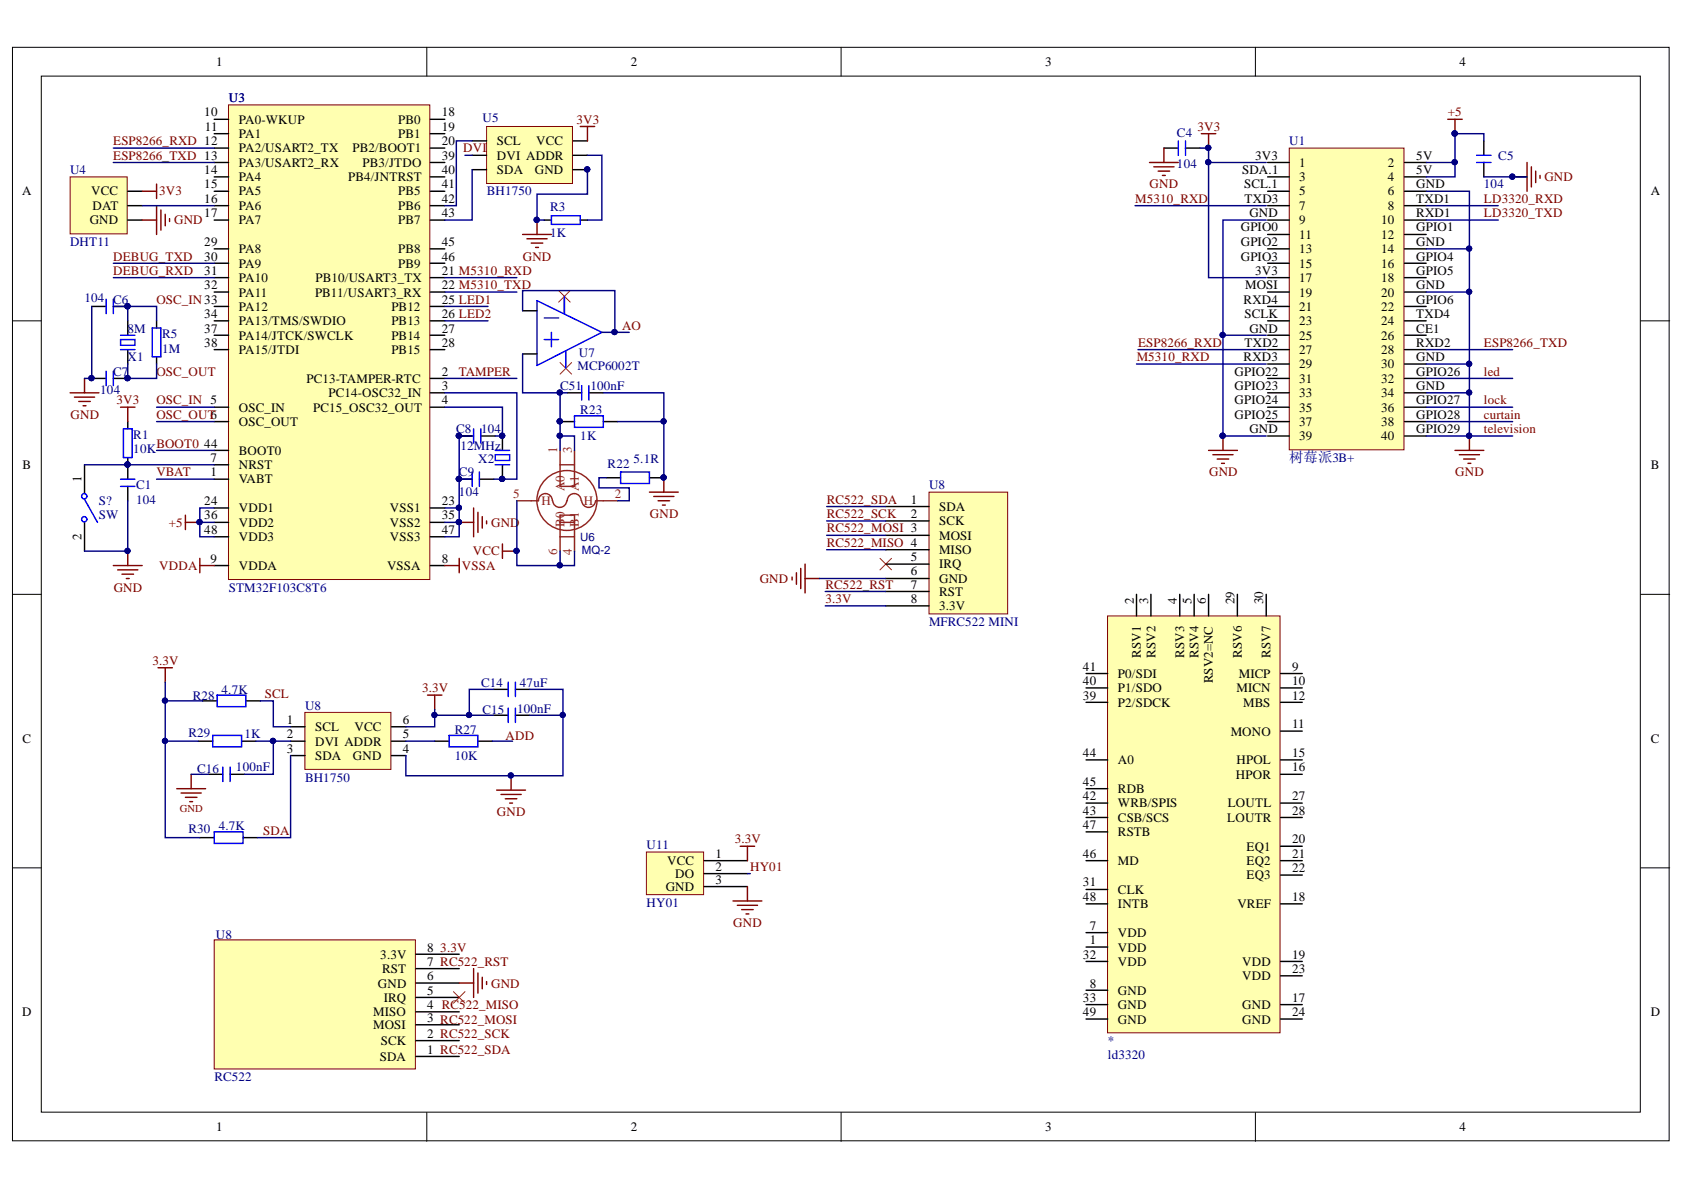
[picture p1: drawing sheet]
<svg xmlns="http://www.w3.org/2000/svg" width="297mm" height="210mm" viewBox="0 0 297 210" stroke-linecap="round" stroke-linejoin="round" font-family="sans-serif">
<defs><g id="words">
<g font-size="2.5" fill="#000080">
<text x="234.3" y="53.8">树莓派3B+</text>
<text x="227.4" y="81.5">树莓派3B+</text>
</g>
<g font-size="2.3">
<text x="38.2" y="11.7">1</text>
<text x="111.2" y="11.7">2</text>
<text x="184.3" y="11.7">3</text>
<text x="257.4" y="11.7">4</text>
<text x="36" y="20.5">10</text>
<text x="36.1" y="23.1">11</text>
<text x="42.1" y="21.8">PA0-WKUP</text>
<text x="70.2" y="21.8">PB0</text>
<text x="77.9" y="20.5">18</text>
<text x="77.9" y="23.1">19</text>
<text x="42.1" y="24.3">PA1</text>
<text x="42.1" y="26.9">PA2/USART2_TX</text>
<text x="42.1" y="29.4">PA3/USART2_RX</text>
<text x="62.2" y="26.9">PB2/BOOT1</text>
<text x="64" y="29.4">PB3/JTDO</text>
<text x="70.2" y="24.3">PB1</text>
<text x="77.9" y="25.6">20</text>
<text x="77.9" y="28.1">39</text>
<text x="87.6" y="25.6">SCL</text>
<text x="87.6" y="28.1">DVI ADDR</text>
<text x="94.6" y="25.6">VCC</text>
<text x="221.4" y="28.1">3V3</text>
<text x="229.2" y="29.4">1</text>
<text x="244.8" y="29.4">2</text>
<text x="249.8" y="28.1">5V</text>
<text x="3.9" y="34.5">A</text>
<text x="16.1" y="34.5">VCC</text>
<text x="36" y="30.7">14</text>
<text x="36" y="33.2">15</text>
<text x="36" y="35.7">16</text>
<text x="42.1" y="31.9">PA4</text>
<text x="42.1" y="34.5">PA5</text>
<text x="61.4" y="31.9">PB4/JNTRST</text>
<text x="70.2" y="34.5">PB5</text>
<text x="77.9" y="30.7">40</text>
<text x="77.9" y="33.2">41</text>
<text x="77.9" y="35.7">42</text>
<text x="87.6" y="30.7">SDA</text>
<text x="94.3" y="30.7">GND</text>
<text x="219.1" y="30.7">SDA.1</text>
<text x="219.4" y="33.2">SCL.1</text>
<text x="219.5" y="35.7">TXD3</text>
<text x="229.2" y="31.9">3</text>
<text x="229.2" y="34.5">5</text>
<text x="244.8" y="31.9">4</text>
<text x="244.8" y="34.5">6</text>
<text x="249.8" y="30.7">5V</text>
<text x="249.8" y="33.2">GND</text>
<text x="249.8" y="35.7">TXD1</text>
<text x="291.2" y="34.5">A</text>
<text x="15.8" y="39.6">GND</text>
<text x="16.3" y="37">DAT</text>
<text x="36" y="38.3">17</text>
<text x="42.1" y="37">PA6</text>
<text x="42.1" y="39.6">PA7</text>
<text x="70.2" y="37">PB6</text>
<text x="70.2" y="39.6">PB7</text>
<text x="77.9" y="38.3">43</text>
<text x="218.9" y="40.8">GPIO0</text>
<text x="220.4" y="38.3">GND</text>
<text x="229.2" y="37">7</text>
<text x="229.2" y="39.6">9</text>
<text x="243.6" y="39.6">10</text>
<text x="244.8" y="37">8</text>
<text x="249.8" y="38.3">RXD1</text>
<text x="249.8" y="40.8">GPIO1</text>
<text x="36" y="43.4">29</text>
<text x="36" y="46">30</text>
<text x="42.1" y="44.7">PA8</text>
<text x="42.1" y="47.2">PA9</text>
<text x="70.2" y="44.7">PB8</text>
<text x="70.2" y="47.2">PB9</text>
<text x="77.9" y="43.4">45</text>
<text x="77.9" y="46">46</text>
<text x="218.9" y="43.4">GPIO2</text>
<text x="218.9" y="46">GPIO3</text>
<text x="229.2" y="42.1">11</text>
<text x="229.2" y="44.7">13</text>
<text x="229.2" y="47.2">15</text>
<text x="243.6" y="42.1">12</text>
<text x="243.6" y="44.7">14</text>
<text x="243.6" y="47.2">16</text>
<text x="249.8" y="43.4">GND</text>
<text x="249.8" y="46">GPIO4</text>
<text x="36" y="48.5">31</text>
<text x="36" y="51">32</text>
<text x="42.1" y="49.8">PA10</text>
<text x="42.1" y="52.3">PA11</text>
<text x="55.6" y="52.3">PB11/USART3_RX</text>
<text x="55.7" y="49.8">PB10/USART3_TX</text>
<text x="77.9" y="48.5">21 M5310_RXD</text>
<text x="77.9" y="51">22 M5310_TXD</text>
<text x="77.9" y="53.6">25 LED1</text>
<text x="219.4" y="53.6">RXD4</text>
<text x="219.6" y="51">MOSI</text>
<text x="221.4" y="48.5">3V3</text>
<text x="229.2" y="49.8">17</text>
<text x="229.2" y="52.3">19</text>
<text x="243.6" y="49.8">18</text>
<text x="243.6" y="52.3">20</text>
<text x="249.8" y="48.5">GPIO5</text>
<text x="249.8" y="51">GND</text>
<text x="249.8" y="53.6">GPIO6</text>
<text x="36" y="56.1">34</text>
<text x="36" y="58.7">37</text>
<text x="42.1" y="54.9">PA12</text>
<text x="42.1" y="57.4">PA13/TMS/SWDIO</text>
<text x="42.1" y="59.9">PA14/JTCK/SWCLK</text>
<text x="69" y="54.9">PB12</text>
<text x="69" y="57.4">PB13</text>
<text x="69" y="59.9">PB14</text>
<text x="77.9" y="56.1">26 LED2</text>
<text x="77.9" y="58.7">27</text>
<text x="219.5" y="56.1">SCLK</text>
<text x="220.4" y="58.7">GND</text>
<text x="229.2" y="54.9">21</text>
<text x="229.2" y="57.4">23</text>
<text x="229.2" y="59.9">25</text>
<text x="243.6" y="54.9">22</text>
<text x="243.6" y="57.4">24</text>
<text x="243.6" y="59.9">26</text>
<text x="249.8" y="56.1">TXD4</text>
<text x="249.8" y="58.7">CE1</text>
<text x="36" y="61.2">38</text>
<text x="42.1" y="62.5">PA15/JTDI</text>
<text x="69" y="62.5">PB15</text>
<text x="77.9" y="61.2">28</text>
<text x="219.4" y="63.7">RXD3</text>
<text x="219.5" y="61.2">TXD2</text>
<text x="229.2" y="62.5">27</text>
<text x="229.2" y="65">29</text>
<text x="243.6" y="62.5">28</text>
<text x="243.6" y="65">30</text>
<text x="249.8" y="61.2">RXD2</text>
<text x="249.8" y="63.7">GND</text>
<text x="54.1" y="67.5">PC13-TAMPER-RTC</text>
<text x="57.9" y="70.1">PC14-OSC32_IN</text>
<text x="77.9" y="71.3">4</text>
<text x="77.9" y="68.8">3</text>
<text x="77.9" y="66.3">2</text>
<text x="217.8" y="66.3">GPIO22</text>
<text x="217.8" y="68.8">GPIO23</text>
<text x="217.8" y="71.3">GPIO24</text>
<text x="229.2" y="67.5">31</text>
<text x="229.2" y="70.1">33</text>
<text x="243.6" y="67.5">32</text>
<text x="243.6" y="70.1">34</text>
<text x="249.8" y="66.3">GPIO26</text>
<text x="249.8" y="68.8">GND</text>
<text x="249.8" y="71.3">GPIO27</text>
<text x="42.1" y="72.6">OSC_IN</text>
<text x="42.1" y="75.1">OSC_OUT</text>
<text x="55.2" y="72.6">PC15_OSC32_OUT</text>
<text x="217.8" y="73.9">GPIO25</text>
<text x="220.4" y="76.4">GND</text>
<text x="229.2" y="72.6">35</text>
<text x="229.2" y="75.1">37</text>
<text x="229.2" y="77.7">39</text>
<text x="243.6" y="72.6">36</text>
<text x="243.6" y="75.1">38</text>
<text x="243.6" y="77.7">40</text>
<text x="249.8" y="73.9">GPIO28</text>
<text x="249.8" y="76.4">GPIO29</text>
<text x="4" y="82.7">B</text>
<text x="36" y="78.9">44</text>
<text x="37.1" y="81.5">7</text>
<text x="42.1" y="82.7">NRST</text>
<text x="42.1" y="80.2">BOOT0</text>
<text x="291.2" y="82.7">B</text>
<text x="14.4" y="85" transform="rotate(-90 14.4 85)">1</text>
<text x="36" y="89.1">24</text>
<text x="37.1" y="84">1</text>
<text x="42.1" y="85.3">VABT</text>
<text x="77.9" y="89.1">23</text>
<text x="160.7" y="88.8">1</text>
<text x="14.4" y="95.3" transform="rotate(-90 14.4 95.3)">2</text>
<text x="36" y="94.2">48</text>
<text x="36" y="91.6">36</text>
<text x="42.1" y="95.4">VDD3</text>
<text x="42.1" y="92.9">VDD2</text>
<text x="42.1" y="90.4">VDD1</text>
<text x="68.8" y="95.4">VSS3</text>
<text x="68.8" y="92.9">VSS2</text>
<text x="68.8" y="90.4">VSS1</text>
<text x="77.9" y="94.2">47</text>
<text x="77.9" y="91.6">35</text>
<text x="160.7" y="91.4">2</text>
<text x="165.6" y="90.1">SDA</text>
<text x="165.6" y="92.6">SCK</text>
<text x="165.6" y="95.2">MOSI</text>
<text x="37.1" y="99.2">9</text>
<text x="42.1" y="100.5">VDDA</text>
<text x="68.3" y="100.5">VSSA</text>
<text x="77.9" y="99.2">8</text>
<text x="160.7" y="99">5</text>
<text x="160.7" y="101.5">6</text>
<text x="165.6" y="97.7">MISO</text>
<text x="165.6" y="100.2">IRQ</text>
<text x="160.7" y="103.9">7</text>
<text x="160.7" y="106.4">8</text>
<text x="165.6" y="102.8">GND</text>
<text x="165.6" y="105.1">RST</text>
<text x="165.6" y="107.7">3.3V</text>
<text x="200" y="106.6" transform="rotate(-90 200 106.6)">2</text>
<text x="202.5" y="106.6" transform="rotate(-90 202.5 106.6)">3</text>
<text x="207.6" y="106.6" transform="rotate(-90 207.6 106.6)">4</text>
<text x="210.1" y="106.6" transform="rotate(-90 210.1 106.6)">5</text>
<text x="212.7" y="106.6" transform="rotate(-90 212.7 106.6)">6</text>
<text x="217.8" y="106.6" transform="rotate(-90 217.8 106.6)">29</text>
<text x="222.8" y="106.6" transform="rotate(-90 222.8 106.6)">30</text>
<text x="191" y="118.3">41</text>
<text x="197.2" y="119.6">P0/SDI</text>
<text x="201.3" y="116" transform="rotate(-90 201.3 116)">RSV1</text>
<text x="203.8" y="116" transform="rotate(-90 203.8 116)">RSV2</text>
<text x="208.9" y="116" transform="rotate(-90 208.9 116)">RSV3</text>
<text x="211.4" y="116" transform="rotate(-90 211.4 116)">RSV4</text>
<text x="218.5" y="119.6">MICP</text>
<text x="219" y="116" transform="rotate(-90 219 116)">RSV6</text>
<text x="224.1" y="116" transform="rotate(-90 224.1 116)">RSV7</text>
<text x="227.9" y="118.3">9</text>
<text x="191" y="120.9">40</text>
<text x="191" y="123.4">39</text>
<text x="197.2" y="122.1">P1/SDO</text>
<text x="197.2" y="124.7">P2/SDCK</text>
<text x="213.9" y="120.5" transform="rotate(-90 213.9 120.5)">RSV2=NC</text>
<text x="218.1" y="122.1">MICN</text>
<text x="219.3" y="124.7">MBS</text>
<text x="227.9" y="120.9">10</text>
<text x="227.9" y="123.4">12</text>
<text x="4" y="131">C</text>
<text x="50.6" y="127.7">1</text>
<text x="50.6" y="130.2">2</text>
<text x="55.6" y="129">SCL</text>
<text x="55.6" y="131.5">DVI ADDR</text>
<text x="62.5" y="129">VCC</text>
<text x="71.1" y="127.7">6</text>
<text x="71.1" y="130.2">5</text>
<text x="217.1" y="129.7">MONO</text>
<text x="227.9" y="128.5">11</text>
<text x="291.2" y="131">C</text>
<text x="50.6" y="132.8">3</text>
<text x="55.6" y="134">SDA</text>
<text x="62.3" y="134">GND</text>
<text x="71.1" y="132.8">4</text>
<text x="191" y="133.5">44</text>
<text x="197.2" y="134.8">A0</text>
<text x="218" y="137.3">HPOR</text>
<text x="218.1" y="134.8">HPOL</text>
<text x="227.9" y="133.5">15</text>
<text x="227.9" y="136.1">16</text>
<text x="191" y="138.6">45</text>
<text x="191" y="141.1">42</text>
<text x="191" y="143.7">43</text>
<text x="197.2" y="139.9">RDB</text>
<text x="197.2" y="142.4">WRB/SPIS</text>
<text x="216.6" y="142.4">LOUTL</text>
<text x="227.9" y="141.1">27</text>
<text x="227.9" y="143.7">28</text>
<text x="191" y="146.2">47</text>
<text x="197.2" y="145">CSB/SCS</text>
<text x="197.2" y="147.5">RSTB</text>
<text x="216.5" y="145">LOUTR</text>
<text x="227.9" y="148.8">20</text>
<text x="117.7" y="152.6">VCC</text>
<text x="119.1" y="154.8">DO</text>
<text x="126.2" y="151.3">1</text>
<text x="126.2" y="153.6">2</text>
<text x="126.2" y="155.9">3</text>
<text x="191" y="151.3">46</text>
<text x="197.2" y="152.6">MD</text>
<text x="219.9" y="150">EQ1</text>
<text x="219.9" y="152.6">EQ2</text>
<text x="219.9" y="155.1">EQ3</text>
<text x="227.9" y="151.3">21</text>
<text x="227.9" y="153.8">22</text>
<text x="117.4" y="157.1">GND</text>
<text x="191" y="156.4">31</text>
<text x="191" y="158.9">48</text>
<text x="197.2" y="157.6">CLK</text>
<text x="197.2" y="160.2">INTB</text>
<text x="218.3" y="160.2">VREF</text>
<text x="227.9" y="158.9">18</text>
<text x="75.4" y="167.9">8</text>
<text x="192.2" y="164.1">7</text>
<text x="192.2" y="166.6">1</text>
<text x="197.2" y="165.3">VDD</text>
<text x="197.2" y="167.9">VDD</text>
<text x="67.1" y="169.1">3.3V</text>
<text x="67.4" y="171.7">RST</text>
<text x="75.4" y="172.9">6</text>
<text x="75.4" y="170.4">7 RC522_RST</text>
<text x="191" y="169.1">32</text>
<text x="197.2" y="170.4">VDD</text>
<text x="219.1" y="170.4">VDD</text>
<text x="219.1" y="172.9">VDD</text>
<text x="227.9" y="169.1">19</text>
<text x="227.9" y="171.7">23</text>
<text x="3.9" y="179.3">D</text>
<text x="65.8" y="179.3">MISO</text>
<text x="66.7" y="174.2">GND</text>
<text x="67.7" y="176.7">IRQ</text>
<text x="75.4" y="178">4 RC522_MISO</text>
<text x="75.4" y="175.5">5</text>
<text x="191" y="176.7">33</text>
<text x="191" y="179.3">49</text>
<text x="192.2" y="174.2">8</text>
<text x="197.2" y="175.5">GND</text>
<text x="197.2" y="178">GND</text>
<text x="219.1" y="178">GND</text>
<text x="227.9" y="176.7">17</text>
<text x="227.9" y="179.3">24</text>
<text x="291.2" y="179.3">D</text>
<text x="65.8" y="181.5">MOSI</text>
<text x="67.2" y="184.3">SCK</text>
<text x="75.4" y="185.9">1 RC522_SDA</text>
<text x="75.4" y="183.1">2 RC522_SCK</text>
<text x="75.4" y="180.3">3 RC522_MOSI</text>
<text x="197.2" y="180.5">GND</text>
<text x="219.1" y="180.5">GND</text>
<text x="67" y="187.1">SDA</text>
<text x="38.2" y="199.6">1</text>
<text x="111.2" y="199.6">2</text>
<text x="184.3" y="199.6">3</text>
<text x="257.4" y="199.6">4</text>
</g>
<g font-size="2.3" fill="#000080">
<text x="40.4" y="18">U3</text>
<text x="85.1" y="21.6">U5</text>
<text x="207.6" y="24.1">C4</text>
<text x="207.6" y="29.7">104</text>
<text x="227.4" y="25.6">U1</text>
<text x="264.3" y="28.1">C5</text>
<text x="12.4" y="30.7">U4</text>
<text x="85.9" y="34.5">BH1750</text>
<text x="261.7" y="33.2">104</text>
<text x="97" y="37.3">R3</text>
<text x="97" y="41.8">1K</text>
<text x="12.4" y="43.4">DHT11</text>
<text x="14.9" y="53.3">104</text>
<text x="20" y="53.6">C6</text>
<text x="22.5" y="58.7">8M</text>
<text x="28.6" y="59.7">R5</text>
<text x="22.5" y="63.7">X1</text>
<text x="28.6" y="62.2">1M</text>
<text x="101.9" y="65.2">MCP6002T</text>
<text x="102.1" y="63">U7</text>
<text x="17.7" y="69.6">104</text>
<text x="20" y="66.3">C7</text>
<text x="98.8" y="68.8">C51</text>
<text x="104.1" y="68.8">100nF</text>
<text x="23.5" y="77.4">R1</text>
<text x="80.5" y="76.4">C8</text>
<text x="84.9" y="76.4">104</text>
<text x="102.4" y="73.1">R23</text>
<text x="102.4" y="77.7">1K</text>
<text x="23.5" y="80">10K</text>
<text x="81.2" y="79.4">12MHz</text>
<text x="84.3" y="81.7">X2</text>
<text x="107.2" y="82.5">R22</text>
<text x="111.8" y="81.7">5.1R</text>
<text x="17.4" y="89.1">S?</text>
<text x="24" y="86.3">C1</text>
<text x="24" y="88.8">104</text>
<text x="81" y="84">C9</text>
<text x="81" y="87.6">104</text>
<text x="163.9" y="86.3">U8</text>
<text x="17.4" y="91.6">SW</text>
<text x="40.4" y="104.4">STM32F103C8T6</text>
<text x="163.9" y="110.5">MFRC522 MINI</text>
<text x="34" y="123.4">R28</text>
<text x="39.1" y="122.4">4.7K</text>
<text x="53.8" y="125.2">U8</text>
<text x="84.9" y="121.1">C14</text>
<text x="85.1" y="125.9">C15</text>
<text x="91.2" y="125.7">100nF</text>
<text x="91.7" y="121.1">47uF</text>
<text x="33.2" y="130">R29</text>
<text x="43.1" y="130.2">1K</text>
<text x="80.2" y="129.5">R27</text>
<text x="34.8" y="136.3">C16</text>
<text x="41.6" y="136.1">100nF</text>
<text x="53.8" y="137.9">BH1750</text>
<text x="80.2" y="134">10K</text>
<text x="33.2" y="147">R30</text>
<text x="38.6" y="146.5">4.7K</text>
<text x="114" y="149.8">U11</text>
<text x="114" y="159.9">HY01</text>
<text x="38.1" y="165.6">U8</text>
<text x="195.4" y="184.3">*</text>
<text x="37.8" y="190.7">RC522</text>
<text x="195.4" y="186.9">ld3320</text>
</g>
<g font-size="2.3" fill="#800000">
<text x="101.7" y="21.8">3V3</text>
<text x="211.2" y="23.1">3V3</text>
<text x="255.4" y="20.5">+5</text>
<text x="20" y="25.6">ESP8266_RXD 12</text>
<text x="20" y="28.1">ESP8266_TXD 13</text>
<text x="81.7" y="26.9">DVI</text>
<text x="28.1" y="34.5">3V3</text>
<text x="200.2" y="35.7">M5310_RXD</text>
<text x="202.8" y="33.2">GND</text>
<text x="261.7" y="35.7">LD3320_RXD</text>
<text x="272.4" y="31.9">GND</text>
<text x="30.7" y="39.6">GND</text>
<text x="261.7" y="38.3">LD3320_TXD</text>
<text x="20" y="46">DEBUG_TXD</text>
<text x="92.2" y="46">GND</text>
<text x="20" y="48.5">DEBUG_RXD</text>
<text x="27.6" y="53.6">OSC_IN33</text>
<text x="109.7" y="58.1">AO</text>
<text x="200.5" y="63.7">M5310_RXD</text>
<text x="200.8" y="61.2">ESP8266_RXD</text>
<text x="261.7" y="61.2">ESP8266_TXD</text>
<text x="20.6" y="71.3">3V3</text>
<text x="27.6" y="71.3">OSC_IN 5</text>
<text x="27.6" y="66.3">OSC_OUT</text>
<text x="81" y="66.3">TAMPER</text>
<text x="261.7" y="66.3">led</text>
<text x="261.7" y="71.3">lock</text>
<text x="12.4" y="73.9">GND</text>
<text x="27.6" y="73.9">OSC_OUT6</text>
<text x="261.7" y="73.9">curtain</text>
<text x="261.7" y="76.4">television</text>
<text x="27.6" y="78.9">BOOT0</text>
<text x="27.6" y="84">VBAT</text>
<text x="145.8" y="88.8">RC522_SDA</text>
<text x="213.3" y="84">GND</text>
<text x="256.7" y="84">GND</text>
<text x="29.8" y="92.9">+5</text>
<text x="86.6" y="92.9">GND</text>
<text x="114.6" y="91.4">GND</text>
<text x="145.8" y="91.4">RC522_SCK</text>
<text x="145.8" y="93.9">RC522_MOSI 3</text>
<text x="28.1" y="100.5">VDDA</text>
<text x="81.5" y="100.5">VSSA</text>
<text x="83.4" y="98">VCC</text>
<text x="145.8" y="96.4">RC522_MISO 4</text>
<text x="20" y="104.4">GND</text>
<text x="134" y="102.8">GND</text>
<text x="145.6" y="103.9">RC522_RST</text>
<text x="145.6" y="106.4">3.3V</text>
<text x="26.9" y="117.3">3.3V</text>
<text x="46.7" y="123.1">SCL</text>
<text x="74.4" y="122.1">3.3V</text>
<text x="89.2" y="130.5">ADD</text>
<text x="87.6" y="143.9">GND</text>
<text x="46.4" y="147.2">SDA</text>
<text x="129.6" y="148.8">3.3V</text>
<text x="132.3" y="153.6">HY01</text>
<text x="77.7" y="167.9">3.3V</text>
<text x="129.3" y="163.5">GND</text>
<text x="86.6" y="174.2">GND</text>
</g>
<g font-size="2.3" fill="#8d2323">
<text x="98.3" y="80" transform="rotate(-90 98.3 80)">1</text>
<text x="100.8" y="80" transform="rotate(-90 100.8 80)">3</text>
<text x="90.5" y="87.8">5</text>
<text x="95.5" y="89.1">H</text>
<text x="99.6" y="86.5" transform="rotate(-90 99.6 86.5)">A0</text>
<text x="102.1" y="86.5" transform="rotate(-90 102.1 86.5)">A1</text>
<text x="103" y="89.1">H</text>
<text x="108.5" y="87.8">2</text>
<text x="99.6" y="92.9" transform="rotate(-90 99.6 92.9)">B0</text>
<text x="102.1" y="92.9" transform="rotate(-90 102.1 92.9)">B1</text>
<text x="98.3" y="97.9" transform="rotate(-90 98.3 97.9)">6</text>
<text x="100.8" y="97.9" transform="rotate(-90 100.8 97.9)">4</text>
</g>
<g font-size="2" fill="#000080">
<text x="102.4" y="95.5">U6</text>
<text x="102.6" y="97.8">MQ-2</text>
</g>
<text font-size="1.9" fill="#800000" x="31.7" y="143.3">GND</text>
</g></defs>
<g fill="#fff" stroke="#000" stroke-width=".18">
<path d="M2.2 8.3h292.2v192.9h-292.2z"/>
<path d="M7.3 13.4h282v182.8h-282z"/>
</g>
<path d="M75.3 8.3v5.1M148.4 8.3v5.1M221.4 8.3v5.1M2.2 56.6h5.1M289.4 56.6h5.1M2.2 104.8h5.1M289.4 104.8h5.1M2.2 153.1h5.1M289.4 153.1h5.1M75.3 196.2v5.1M148.4 196.2v5.1M221.4 196.2v5.1" fill="none" stroke="#000" stroke-width=".18"/>
<path d="M40.3 18.5h35.5v83.7h-35.5z" fill="#ffffb0" stroke="#800000" stroke-width=".18"/>
<g fill="none" stroke="#000" stroke-width=".25">
<path d="M37.8 21h2.5M37.8 23.6h2.5M37.8 26.1h2.5M37.8 28.7h2.5M37.8 31.2h2.5M37.8 33.7h2.5M37.8 36.3h2.5M37.8 38.8h2.5M75.9 21h2.6M75.9 23.6h2.6M75.9 26.1h2.6M75.9 28.7h2.6"/>
<path d="M75.9 31.2h2.6M75.9 33.7h2.6M75.9 36.3h2.6M75.9 38.8h2.6M205.3 26.1h2.5M209.1 26.1h2.6M261.7 24.9v2.5M261.7 28.7v2.5M16.2 54.1h2.5M20 54.1h2.5M22.5 56.6v2.5M27.6 56.6v1.3"/>
<path d="M37.8 43.9h2.5M37.8 46.4h2.5M37.8 49h2.5M37.8 51.5h2.5M37.8 54.1h2.5M37.8 56.6h2.5M37.8 59.1h2.5M75.9 43.9h2.6M75.9 46.4h2.6M75.9 49h2.6M75.9 51.5h2.6M75.9 54.1h2.6"/>
<path d="M75.9 56.6h2.6M75.9 59.1h2.6M16.2 66.7h2.5M20 66.7h2.5M22.5 61.7v2.5M22.5 74.4v1.2M27.6 62.9v1.3M37.8 79.4h2.5M37.8 71.8h2.5M37.8 61.7h2.5M37.8 74.4h2.5M75.9 71.8h2.6"/>
<path d="M75.9 69.3h2.6M75.9 61.7h2.6M75.9 66.7h2.6M81 76.9h2.5M84.8 76.9h2.6M88.6 76.9v2.5M14.9 82v5.1M14.9 92.1v5.1M22.5 80.7v3.8M22.5 85.8v2.5M37.8 99.8h2.5M37.8 94.7h2.5"/>
<path d="M37.8 92.1h2.5M37.8 89.6h2.5M37.8 84.5h2.5M37.8 82h2.5M75.9 99.8h2.6M75.9 94.7h2.6M75.9 92.1h2.6M75.9 89.6h2.6M80.7 84.5h2.6M84.6 84.5h2.5M88.6 82v2.5"/>
</g>
<g fill="none" stroke="#800000" stroke-width=".25">
<path d="M202.8 28.7h5M203.5 29.4h3.6M204.3 30.2h2M205 30.9h.6M205.3 26.1v2.6M211.9 23.6h2.5M213.2 23.6v2.5M255.4 21h2.5M256.6 21v2.6M266.8 31.2h2.6M269.4 28.7v5M270.1 29.4v3.6"/>
<path d="M270.9 30.2v2M271.6 30.9v.6M12.4 69.3h5.1M13.1 70h3.6M13.9 70.8h2M14.7 71.6h.5M14.9 66.7v2.6M21.3 71.8h2.5M22.5 71.8v2.6M213.2 79.4h5.1M215.7 76.9v2.5M256.6 79.4h5.1"/>
<path d="M259.2 76.9v2.5M20 99.8h5.1M22.5 97.2v2.6M32.7 90.9v2.5M32.7 92.1h2.5M35.2 98.5v2.5M35.2 99.8h2.6M78.5 99.8h2.5M81 92.1h2.5M81 98.5v2.5M83.5 89.6v5.1M84.3 90.4v3.5"/>
<path d="M85.1 91.1v2.1M85.8 91.9v.5M213.9 80.2h3.6M214.7 81h2M215.5 81.7h.5M257.4 80.2h3.6M258.2 81h2M258.9 81.7h.5M20.8 100.5h3.5M21.5 101.3h2.1M22.3 102h.5"/>
</g>
<g fill="#000080" stroke="#000080" stroke-width=".18">
<circle cx="35.2" cy="92.1" r=".46"/>
<circle cx="80.9" cy="92.1" r=".46"/>
<circle cx="22.5" cy="81.9" r=".46"/>
<circle cx="22.5" cy="97.2" r=".46"/>
<circle cx="259.1" cy="76.9" r=".46"/>
<circle cx="215.7" cy="76.9" r=".46"/>
<circle cx="256.6" cy="23.5" r=".47"/>
<circle cx="266.7" cy="31.2" r=".47"/>
<circle cx="213.1" cy="26.1" r=".46"/>
<circle cx="22.5" cy="66.7" r=".46"/>
<circle cx="16.1" cy="66.7" r=".46"/>
<circle cx="22.5" cy="54" r=".46"/>
<circle cx="88.6" cy="76.9" r=".46"/>
<circle cx="88.6" cy="84.5" r=".46"/>
<circle cx="80.9" cy="76.9" r=".46"/>
</g>
<g fill="none" stroke="#00f" stroke-width=".25">
<path d="M207.8 24.9v2.5M209.1 24.9v2.5M260.5 27.4h2.5M260.5 28.7h2.5M18.7 52.8v2.5M20 52.8v2.5M21.3 59.9h2.5v1h-2.5zM21.3 59.1h2.5M26.9 57.9h1.5v5h-1.5zM18.7 65.5v2.5M20 65.5v2.5M21.3 61.7h2.5"/>
<path d="M21.8 75.6h1.5v5.1h-1.5zM83.5 75.6v2.6M84.8 75.6v2.6M87.4 79.4h2.5M14.9 88.1l2.3 4M21.3 85.8h2.5M21.3 84.5h2.5M83.3 83.3v2.5M84.6 83.3v2.5M87.4 80.2h2.5v1h-2.5zM87.4 82h2.5"/>
<circle cx="14.9" cy="91.6" r=".46"/>
<circle cx="14.9" cy="87.5" r=".46"/>
</g>
<path d="M12.4 31.2h10v10.1h-10z" fill="#ffffb0" stroke="#800000" stroke-width=".18"/>
<path d="M22.5 33.7h2.6M22.5 38.8h2.6M22.5 36.3h2.6" fill="none" stroke="#000" stroke-width=".25"/>
<path d="M25.1 33.7h2.5M25.1 38.8h2.5M27.6 32.5v2.5M27.6 36.3v5.1M28.4 37v3.6M29.1 37.8v2M29.9 38.6v.5" fill="none" stroke="#800000" stroke-width=".25"/>
<path d="M85.8 22.3h15.2v10.1h-15.2z" fill="#ffffb0" stroke="#800000" stroke-width=".18"/>
<path d="M83.3 24.9h2.5M83.3 27.4h2.5M83.3 29.9h2.5M96 38.8h1.3M101.1 24.9h2.5M101.1 27.4h2.5M101.1 29.9h2.5M102.4 38.8h1.2" fill="none" stroke="#000" stroke-width=".25"/>
<circle cx="103.6" cy="29.9" r=".46" fill="#000080" stroke="#000080" stroke-width=".18"/>
<path d="M97.3 38.1h5.1v1.5h-5.1z" fill="none" stroke="#00f" stroke-width=".25"/>
<path d="M195.4 108.6h30.4v73.6h-30.4z" fill="#ffffb0" stroke="#800000" stroke-width=".18"/>
<g fill="none" stroke="#000" stroke-width=".25">
<path d="M92.2 54.8h2.5M92.2 62.4h2.5M98.8 74.4h2.5M100.1 69.3h2.5M103.9 69.3h2.5M106.4 74.4h2.6M191.6 118.8h3.8M200.5 104.8v3.8M203 104.8v3.8M208.1 104.8v3.8M210.6 104.8v3.8M213.2 104.8v3.8"/>
<path d="M218.3 104.8v3.8M223.3 104.8v3.8M225.9 118.8h3.8M191.6 121.3h3.8M191.6 123.9h3.8M191.6 134h3.8M191.6 139.1h3.8M225.9 121.3h3.8M225.9 123.9h3.8M225.9 134h3.8M225.9 129h3.8M225.9 136.6h3.8"/>
<path d="M191.6 141.7h3.8M191.6 144.2h3.8M191.6 146.7h3.8M191.6 156.9h3.8M191.6 151.8h3.8M191.6 159.4h3.8M225.9 141.7h3.8M225.9 144.2h3.8M225.9 151.8h3.8M225.9 159.4h3.8M225.9 149.3h3.8M225.9 154.4h3.8"/>
<path d="M191.6 164.5h3.8M191.6 167h3.8M191.6 169.6h3.8M191.6 174.7h3.8M191.6 177.2h3.8M191.6 179.7h3.8M225.9 169.6h3.8M225.9 177.2h3.8M225.9 179.7h3.8M225.9 172.1h3.8"/>
</g>
<path d="M94.7 38.8v2.6M102.4 22.3h2.5M103.6 22.3v2.6M92.2 41.4h5.1M92.9 42.1h3.6M93.7 42.9h2M94.5 43.6h.5M88.6 95.9v2.6M88.6 97.2h2.6" fill="none" stroke="#800000" stroke-width=".25"/>
<g fill="#000080" stroke="#000080" stroke-width=".18">
<circle cx="94.7" cy="38.8" r=".47"/>
<circle cx="91.1" cy="97.2" r=".46"/>
<circle cx="98.7" cy="74.3" r=".46"/>
</g>
<g fill="none" stroke="#8d2323" stroke-width=".25">
<path d="M98.8 79.4v6.4h2.5v-6.4M97.4 88.3a1.22 1.22 0 0 0-1.2-1.2 1.22 1.22 0 0 0-1.2 1.2h-3.8M98.8 97.2v-6.3h2.5v6.3M98.8 92.1h2.5M98.8 82h2.5M98.8 94.7h2.5M100 88.3a1.23 1.23 0 0 1-1.3 1.2 1.23 1.23 0 0 1-1.2-1.2M102.5 88.3a1.22 1.22 0 0 0-1.2-1.2 1.22 1.22 0 0 0-1.2 1.2M105 88.3a1.22 1.22 0 0 1-1.2 1.2 1.22 1.22 0 0 1-1.2-1.2M105.1 88.3h3.9"/>
<circle cx="100" cy="88.3" r="5.3"/>
</g>
<path d="M94.7 53l11.5 5.6-11.5 5.9zM96 59.9h2.5M96 56.1h2.5M97.3 58.6v2.6M99.6 52.3v3M99.8 61.9v3.1M101.3 73.4h5.1v2h-5.1zM102.6 68v2.6M103.9 68v2.6" fill="none" stroke="#00f" stroke-width=".25"/>
<path d="M98.5 51.3l2.1 2M100.6 51.3l-2.1 2M98.8 64l2 2M100.8 64l-2 2" fill="none" stroke="#f00" stroke-width=".18"/>
<path d="M227.4 26.1h20.2v53.2h-20.2z" fill="#ffffb0" stroke="#800000" stroke-width=".18"/>
<g fill="none" stroke="#000" stroke-width=".25">
<path d="M223.6 28.7h3.8M223.6 31.2h3.8M223.6 33.7h3.8M223.6 36.3h3.8M223.6 38.8h3.8M247.7 28.7h3.9M247.7 31.2h3.9M247.7 33.7h3.9M247.7 36.3h3.9M247.7 38.8h3.9M223.6 41.4h3.8M223.6 43.9h3.8"/>
<path d="M223.6 46.4h3.8M223.6 49h3.8M223.6 51.5h3.8M223.6 54.1h3.8M223.6 56.6h3.8M223.6 59.1h3.8M247.7 41.4h3.9M247.7 43.9h3.9M247.7 46.4h3.9M247.7 49h3.9M247.7 51.5h3.9M247.7 54.1h3.9"/>
<path d="M247.7 56.6h3.9M247.7 59.1h3.9M223.6 61.7h3.8M223.6 64.2h3.8M223.6 66.7h3.8M223.6 69.3h3.8M223.6 71.8h3.8M223.6 74.4h3.8M223.6 76.9h3.8M247.7 61.7h3.9M247.7 64.2h3.9M247.7 66.7h3.9"/>
<path d="M247.7 69.3h3.9M247.7 71.8h3.9M247.7 74.4h3.9M247.7 76.9h3.9M106.9 84.3h2.6M114.6 84.3h2.5"/>
</g>
<path d="M114.6 86.8h5M115.3 87.6h3.6M116.1 88.3h2M116.8 89.1h.5M117.1 84.3v2.5" fill="none" stroke="#800000" stroke-width=".25"/>
<circle cx="117" cy="84.2" r=".46" fill="#000080" stroke="#000080" stroke-width=".18"/>
<path d="M109.5 83.3h5.1v2h-5.1z" fill="none" stroke="#00f" stroke-width=".25"/>
<path d="M53.8 125.7h15.2v10h-15.2z" fill="#ffffb0" stroke="#800000" stroke-width=".18"/>
<g fill="none" stroke="#000" stroke-width=".25">
<path d="M35 130.7h2.5M35.8 123.6h2.5M36.8 136.6h2.5M40.6 136.6h2.5M42.6 130.7h2.6M43.4 123.6h2.5M51.3 128.2h2.5M51.3 130.7h2.5M51.3 133.3h2.5M69.1 128.2h2.5M69.1 130.7h2.5M69.1 133.3h2.5"/>
<path d="M76.7 130.7h2.5M84.3 130.7h2.5M87.1 121.6h2.5M87.1 126.2h2.5M90.9 121.6h2.6M90.9 126.2h2.6M35.2 147.7h2.6M42.9 147.7h2.5"/>
</g>
<path d="M37.5 129.7h5.1v2.1h-5.1zM38.3 122.6h5.1v2h-5.1zM39.3 135.3v2.5M40.6 135.3v2.5M79.2 129.7h5.1v2.1h-5.1zM89.6 120.3v2.6M89.6 124.9v2.5M90.9 120.3v2.6M90.9 124.9v2.5M37.8 146.7h5.1v2.1h-5.1z" fill="none" stroke="#00f" stroke-width=".25"/>
<g fill="none" stroke="#800000" stroke-width=".25">
<path d="M142 99.5v5.1M27.9 117.8h2.5M29.1 117.8v2.5M139.7 101.8v.5M140.5 101v2.1M141.2 100.3v3.5M142 102h2.5M31.2 139.1h5.1M31.9 139.9h3.6M33.7 136.6v2.5M75.4 122.6h2.5M76.7 122.6v2.6"/>
<path d="M87.6 139.4h5.1M90.1 136.8v2.6M32.7 140.6h2M33.5 141.4h.5M88.4 140.1h3.5M89.1 140.9h2.1M89.9 141.7h.5"/>
</g>
<circle cx="90.1" cy="136.8" r=".46" fill="#000080" stroke="#000080" stroke-width=".18"/>
<path d="M155.2 98.5l2.1 2M157.3 98.5l-2.1 2" fill="none" stroke="#f00" stroke-width=".18"/>
<path d="M163.9 86.8h13.8v21.5h-13.8z" fill="#ffffb0" stroke="#800000" stroke-width=".18"/>
<path d="M156.2 89.3h7.7M156.2 91.9h7.7M156.2 94.4h7.7M156.2 97h7.7M156.2 99.5h7.7M156.2 102h7.7M156.2 104.3h7.7M156.2 106.9h7.7" fill="none" stroke="#000" stroke-width=".25"/>
<path d="M37.8 165.8h35.5v22.8h-35.5z" fill="#ffffb0" stroke="#800000" stroke-width=".18"/>
<path d="M73.4 178.5h7.6M73.4 175.9h7.6M73.4 173.4h7.6M73.4 170.9h7.6M73.4 168.3h7.6M73.4 186.3h7.6M73.4 183.6h7.6M73.4 180.8h7.6" fill="none" stroke="#000" stroke-width=".25"/>
<path d="M81 173.4h2.5M83.5 170.9v5M84.3 171.6v3.6M85.1 172.4v2M85.8 173.1v.5" fill="none" stroke="#800000" stroke-width=".25"/>
<path d="M80 174.9l2 2.1M82 174.9l-2 2.1" fill="none" stroke="#f00" stroke-width=".18"/>
<path d="M114 150.3h10.1v7.5h-10.1z" fill="#ffffb0" stroke="#800000" stroke-width=".18"/>
<path d="M124.2 151.8h7.6M124.2 154.1h7.6M124.2 156.4h7.6" fill="none" stroke="#000" stroke-width=".25"/>
<path d="M129.3 158.9h5.1M130.1 159.7h3.5M130.6 149.3h2.5M131.8 149.3v2.5M131.8 156.4v2.5M130.8 160.4h2.1M131.6 161.2h.5" fill="none" stroke="#800000" stroke-width=".25"/>
<g fill="none" stroke="#000080" stroke-width=".25">
<path d="M20 28.7h17.8M20 26.1h17.8M25.1 36.3h12.7M82 27.4h1.3M83.3 24.9h-2.8v11.4h-2M83.3 29.9v8.9h-4.8M103.6 27.4h2.6v11.4h-2.6M103.9 29.9h-.3v4.3h-8.9v4.6h1.3M200.2 36.3h23.1M211.7 26.1h1.5v2.6h10.1M213.2 28.7v20.3h10.1M223.3 38.8h-7.6v38.1h7.6"/>
<path d="M251.6 33.7h7.6v43.2M251.6 36.3h12.7M251.6 38.8h12.7M251.6 28.7h5M261.7 24.9v-1.3h-5.1v7.6h-5M261.7 31.2h7.7M16.2 54.1v12.6h-1.3M20 54.1h7.6v2.5M20 46.4h17.8M20 49h17.8M22.5 54.1v2.5M78.5 51.5h12.7"/>
<path d="M78.5 49h12.7M78.5 54.1h7.6M78.5 56.6h7.6M92.2 54.8v-3.5h16.3v7.3M106.2 58.6h4.8M215.7 59.1h7.6M251.6 43.9h7.6M251.6 51.5h7.6M22.5 64.2v2.5h5.1v-2.5M27.6 79.4h10.2M27.6 71.8h10.2M27.6 74.4h10.2"/>
<path d="M78.5 71.8h10.1v5.1h-1.2M78.5 69.3h12.7v15.2h-4.1M78.5 66.7h12.7M83.3 76.9h-2.3v12.7M92.2 62.4v6.9h6.6M98.8 76.9h2.5v2.5M100.1 69.3h-1.3v10.1M106.4 69.3h10.7v5.1M109 74.4h8.1v9.9M200.5 64.2h22.8M200.7 61.7h22.6M251.6 76.9h15.2"/>
<path d="M251.6 71.8h15.2M251.6 74.4h15.2M251.6 64.2h7.6M251.6 61.7h15.2M251.6 69.3h7.6M251.6 66.7h15.2M14.9 82h22.9M22.5 88.3v8.9h-7.6M27.6 84.5h10.2M35.2 92.1v2.6h2.6M37.8 89.6h-2.6v2.5h2.6M78.5 89.6h2.5v2.5h-2.5"/>
<path d="M80.7 84.5h2.6M81 92.1v2.6h-2.5M91.2 88.3v11.5h10.1v-2.6M98.8 97.2v2.6M106.9 84.3h-1.2v1.7h5.3v2.3h-2M145.8 89.3h10.4M145.8 91.9h10.4M145.8 94.4h10.4M145.8 97h10.4M144.5 102h11.7M145.6 104.3h10.6M145.6 106.9h10.6"/>
<path d="M29.1 120.3v10.4M29.1 123.6h6.7M33.7 136.6h3.1M35 130.7h-5.9v17h6.1M45.2 130.7h6.1M45.9 123.6h2.3v4.6h3.1M48.2 130.7v5.9h-5.1M51.3 133.3v14.4h-5.9M71.6 130.7h5.1M76.7 125.2v3h-5.1M82.8 126.2h4.3M86.8 130.7h3.6"/>
<path d="M87.1 121.6h-4.3v4.6h-6.1M93.5 121.6h5.8v4.6h-5.8M99.3 126.2v10.6h-27.7v-3.5M131.8 154.1h.5"/>
</g>
<g fill="#000080" stroke="#000080" stroke-width=".18">
<circle cx="35.2" cy="92.1" r=".46"/>
<circle cx="259.1" cy="43.8" r=".46"/>
<circle cx="259.1" cy="51.5" r=".46"/>
<circle cx="259.1" cy="64.2" r=".46"/>
<circle cx="215.7" cy="59.1" r=".46"/>
<circle cx="215.7" cy="76.9" r=".46"/>
<circle cx="256.6" cy="23.5" r=".47"/>
<circle cx="259.1" cy="69.2" r=".46"/>
<circle cx="256.6" cy="28.6" r=".46"/>
<circle cx="266.7" cy="31.2" r=".47"/>
<circle cx="22.5" cy="54" r=".46"/>
<circle cx="22.5" cy="81.9" r=".46"/>
<circle cx="22.5" cy="97.2" r=".46"/>
<circle cx="22.5" cy="66.7" r=".46"/>
<circle cx="16.1" cy="66.7" r=".46"/>
<circle cx="213.1" cy="28.6" r=".46"/>
<circle cx="213.1" cy="26.1" r=".46"/>
<circle cx="259.1" cy="76.9" r=".46"/>
<circle cx="88.6" cy="76.9" r=".46"/>
<circle cx="88.6" cy="84.5" r=".46"/>
<circle cx="80.9" cy="89.6" r=".46"/>
<circle cx="80.9" cy="92.1" r=".46"/>
<circle cx="80.9" cy="84.5" r=".46"/>
<circle cx="80.9" cy="76.9" r=".46"/>
<circle cx="98.7" cy="99.7" r=".46"/>
<circle cx="91.1" cy="97.2" r=".46"/>
<circle cx="98.7" cy="76.9" r=".46"/>
<circle cx="98.7" cy="69.2" r=".46"/>
<circle cx="98.7" cy="74.3" r=".46"/>
<circle cx="108.4" cy="58.6" r=".46"/>
<circle cx="103.6" cy="29.9" r=".46"/>
<circle cx="94.7" cy="38.8" r=".47"/>
<circle cx="117" cy="74.3" r=".46"/>
<circle cx="117" cy="84.2" r=".46"/>
<circle cx="76.6" cy="126.1" r=".46"/>
<circle cx="82.7" cy="126.1" r=".46"/>
<circle cx="99.2" cy="126.1" r=".46"/>
<circle cx="90.1" cy="136.8" r=".46"/>
<circle cx="48.2" cy="130.7" r=".46"/>
<circle cx="29.1" cy="123.6" r=".46"/>
<circle cx="29.1" cy="130.7" r=".46"/>
</g>
<use href="#words"/>
</svg>
